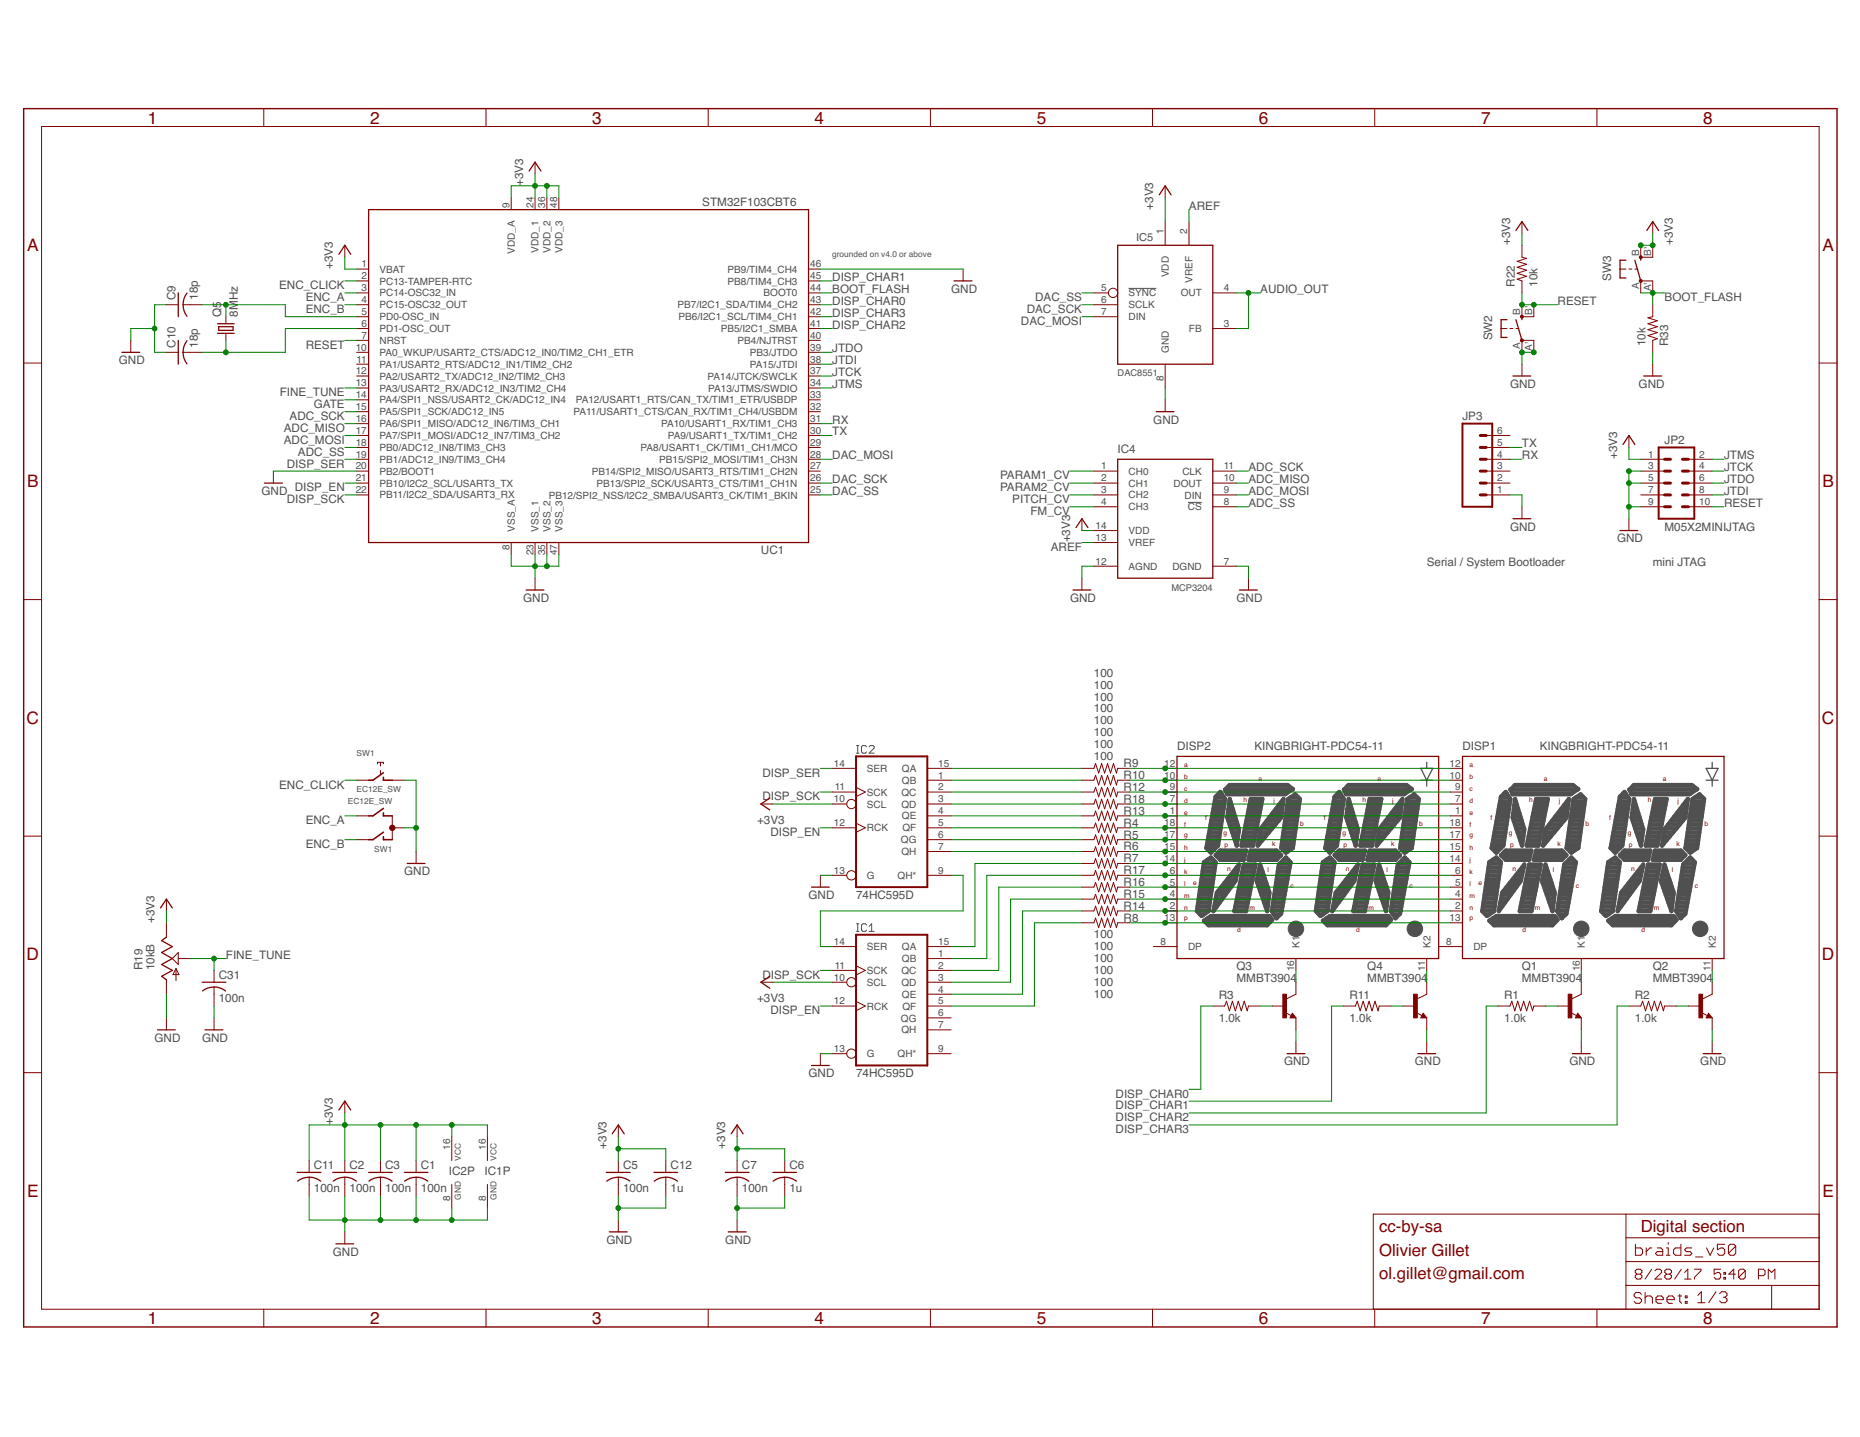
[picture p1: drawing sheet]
<svg xmlns="http://www.w3.org/2000/svg" width="279mm" height="216mm" viewBox="0 0 279 216" stroke-linecap="round" stroke-linejoin="round" font-family="sans-serif">
<defs><g id="words">
<g font-size="2.6" fill="#800000">
<text x="22.2" y="18.6">1</text>
<text x="55.6" y="18.6">2</text>
<text x="89" y="18.6">3</text>
<text x="122.3" y="18.6">4</text>
<text x="155.7" y="18.6">5</text>
<text x="189.1" y="18.6">6</text>
<text x="222.5" y="18.6">7</text>
<text x="255.9" y="18.6">8</text>
<text x="4.1" y="37.7">A</text>
<text x="273.8" y="37.7">A</text>
<text x="4.1" y="73.2">B</text>
<text x="273.8" y="73.2">B</text>
<text x="4" y="108.8">C</text>
<text x="273.7" y="108.8">C</text>
<text x="4" y="144.3">D</text>
<text x="273.7" y="144.3">D</text>
<text x="4.1" y="179.8">E</text>
<text x="273.8" y="179.8">E</text>
<text x="22.2" y="198.9">1</text>
<text x="55.6" y="198.9">2</text>
<text x="89" y="198.9">3</text>
<text x="122.3" y="198.9">4</text>
<text x="155.7" y="198.9">5</text>
<text x="189.1" y="198.9">6</text>
<text x="222.5" y="198.9">7</text>
<text x="255.9" y="198.9">8</text>
</g>
<g font-size="2.5" fill="#800000">
<text x="207.2" y="185.1">cc-by-sa</text>
<text x="246.5" y="185.1">Digital section</text>
<text x="207.2" y="188.7">Olivier Gillet</text>
<text x="207.2" y="192.2">ol.gillet@gmail.com</text>
</g>
<g font-size="1.8" fill="#505050">
<text x="78.6" y="27.9" transform="rotate(-90 78.6 27.9)">+3V3</text>
<text x="105.5" y="31">STM32F103CBT6</text>
<text x="173.2" y="31.5" transform="rotate(-90 173.2 31.5)">+3V3</text>
<text x="178.6" y="31.5">AREF</text>
<text x="50" y="40.4" transform="rotate(-90 50 40.4)">+3V3</text>
<text x="226.8" y="36.9" transform="rotate(-90 226.8 36.9)">+3V3</text>
<text x="251.3" y="36.9" transform="rotate(-90 251.3 36.9)">+3V3</text>
<text x="26.3" y="45.1" transform="rotate(-90 26.3 45.1)">C9</text>
<text x="29.7" y="45.1" transform="rotate(-90 29.7 45.1)">18p</text>
<text x="33.2" y="47.6" transform="rotate(-90 33.2 47.6)">Q5</text>
<text x="35.7" y="47.6" transform="rotate(-90 35.7 47.6)">8MHz</text>
<text x="41.9" y="43.5">ENC_CLICK</text>
<text x="45.9" y="45.2">ENC_A</text>
<text x="45.9" y="47">ENC_B</text>
<text x="125" y="44">BOOT_FLASH</text>
<text x="125" y="47.6">DISP_CHAR3</text>
<text x="125" y="42.2">DISP_CHAR1</text>
<text x="125" y="45.8">DISP_CHAR0</text>
<text x="142.9" y="44">GND</text>
<text x="154.2" y="47">DAC_SCK</text>
<text x="155.5" y="45.2">DAC_SS</text>
<text x="189.3" y="44">AUDIO_OUT</text>
<text x="227.6" y="43.1" transform="rotate(-90 227.6 43.1)">R22</text>
<text x="230.9" y="43.1" transform="rotate(-90 230.9 43.1)">10k</text>
<text x="234" y="45.8">RESET</text>
<text x="242" y="42.2" transform="rotate(-90 242 42.2)">SW3</text>
<text x="250" y="45.2">BOOT_FLASH</text>
<text x="26.3" y="52.2" transform="rotate(-90 26.3 52.2)">C10</text>
<text x="29.7" y="52.2" transform="rotate(-90 29.7 52.2)">18p</text>
<text x="45.9" y="52.4">RESET</text>
<text x="125" y="52.9">JTDO</text>
<text x="125" y="49.4">DISP_CHAR2</text>
<text x="153.4" y="48.8">DAC_MOSI</text>
<text x="224.1" y="51.1" transform="rotate(-90 224.1 51.1)">SW2</text>
<text x="247.2" y="52" transform="rotate(-90 247.2 52)">10k</text>
<text x="250.6" y="52" transform="rotate(-90 250.6 52)">R33</text>
<text x="17.9" y="54.7">GND</text>
<text x="42" y="59.5">FINE_TUNE</text>
<text x="125" y="54.7">JTDI</text>
<text x="125" y="56.5">JTCK</text>
<text x="125" y="58.3">JTMS</text>
<text x="226.8" y="58.3">GND</text>
<text x="246.1" y="58.3">GND</text>
<text x="42.6" y="64.9">ADC_MISO</text>
<text x="43.5" y="63.1">ADC_SCK</text>
<text x="47.1" y="61.3">GATE</text>
<text x="125" y="63.6">RX</text>
<text x="125" y="65.4">TX</text>
<text x="173.2" y="63.6">GND</text>
<text x="219.7" y="63.1">JP3</text>
<text x="42.6" y="66.7">ADC_MOSI</text>
<text x="43.1" y="70.3">DISP_SER</text>
<text x="44.8" y="68.5">ADC_SS</text>
<text x="125" y="69">DAC_MOSI</text>
<text x="167.9" y="68.1">IC4</text>
<text x="187.5" y="70.8">ADC_SCK</text>
<text x="228.6" y="69">RX</text>
<text x="228.6" y="67.2">TX</text>
<text x="242.9" y="69" transform="rotate(-90 242.9 69)">+3V3</text>
<text x="250" y="66.7">JP2</text>
<text x="259" y="70.8">JTCK</text>
<text x="259" y="69">JTMS</text>
<text x="39.3" y="74.4">GND</text>
<text x="43.1" y="75.6">DISP_SCK</text>
<text x="44.3" y="73.8">DISP_EN</text>
<text x="125" y="74.4">DAC_SS</text>
<text x="125" y="72.6">DAC_SCK</text>
<text x="150.2" y="72">PARAM1_CV</text>
<text x="150.2" y="73.8">PARAM2_CV</text>
<text x="152.1" y="75.6">PITCH_CV</text>
<text x="154.8" y="77.4">FM_CV</text>
<text x="187.5" y="76.1">ADC_SS</text>
<text x="187.5" y="72.6">ADC_MISO</text>
<text x="187.5" y="74.4">ADC_MOSI</text>
<text x="259" y="76.1">RESET</text>
<text x="259" y="74.4">JTDI</text>
<text x="259" y="72.6">JTDO</text>
<text x="114.3" y="83.3">UC1</text>
<text x="157.8" y="82.8">AREF</text>
<text x="160.7" y="81.5" transform="rotate(-90 160.7 81.5)">+3V3</text>
<text x="226.8" y="79.7">GND</text>
<text x="242.9" y="81.5">GND</text>
<text x="250" y="79.7">M05X2MINIJTAG</text>
<text x="214.3" y="85.1">Serial / System Bootloader</text>
<text x="248.3" y="85.1">mini JTAG</text>
<text x="78.6" y="90.4">GND</text>
<text x="160.7" y="90.4">GND</text>
<text x="185.7" y="90.4">GND</text>
<text x="164.3" y="101.7">100</text>
<text x="164.3" y="105.3">100</text>
<text x="164.3" y="103.5">100</text>
<text x="164.3" y="107">100</text>
<text x="164.3" y="112.4">100</text>
<text x="164.3" y="110.6">100</text>
<text x="164.3" y="108.8">100</text>
<text x="176.8" y="112.8">DISP2</text>
<text x="188.4" y="112.8">KINGBRIGHT-PDC54-11</text>
<text x="219.7" y="112.8">DISP1</text>
<text x="231.3" y="112.8">KINGBRIGHT-PDC54-11</text>
<text x="41.9" y="118.5">ENC_CLICK</text>
<text x="114.5" y="116.7">DISP_SER</text>
<text x="164.3" y="114.2">100</text>
<text x="168.8" y="115.3">R9</text>
<text x="168.8" y="117.1">R10</text>
<text x="168.8" y="118.8">R12</text>
<text x="45.9" y="123.8">ENC_A</text>
<text x="113.7" y="123.8">+3V3</text>
<text x="114.5" y="120.3">DISP_SCK</text>
<text x="115.7" y="125.6">DISP_EN</text>
<text x="168.8" y="120.6">R18</text>
<text x="168.8" y="122.4">R13</text>
<text x="168.8" y="124.2">R4</text>
<text x="168.8" y="126">R5</text>
<text x="45.9" y="127.4">ENC_B</text>
<text x="60.7" y="131.5">GND</text>
<text x="168.8" y="127.8">R6</text>
<text x="168.8" y="129.6">R7</text>
<text x="168.8" y="131.3">R17</text>
<text x="121.4" y="135.1">GND</text>
<text x="128.6" y="135.1">74HC595D</text>
<text x="168.8" y="133.1">R16</text>
<text x="168.8" y="134.9">R15</text>
<text x="168.8" y="136.7">R14</text>
<text x="23.2" y="138.7" transform="rotate(-90 23.2 138.7)">+3V3</text>
<text x="164.3" y="142.8">100</text>
<text x="164.3" y="141">100</text>
<text x="168.8" y="138.5">R8</text>
<text x="21.4" y="145.8" transform="rotate(-90 21.4 145.8)">R19</text>
<text x="23.2" y="145.8" transform="rotate(-90 23.2 145.8)">10kB</text>
<text x="32.9" y="147.1">C31</text>
<text x="33.9" y="144">FINE_TUNE</text>
<text x="114.5" y="147">DISP_SCK</text>
<text x="164.3" y="144.5">100</text>
<text x="164.3" y="149.9">100</text>
<text x="164.3" y="148.1">100</text>
<text x="164.3" y="146.3">100</text>
<text x="185.7" y="147.6">MMBT3904</text>
<text x="185.7" y="145.8">Q3</text>
<text x="205.4" y="147.6">MMBT3904</text>
<text x="205.4" y="145.8">Q4</text>
<text x="228.6" y="147.6">MMBT3904</text>
<text x="228.6" y="145.8">Q1</text>
<text x="248.3" y="147.6">MMBT3904</text>
<text x="248.3" y="145.8">Q2</text>
<text x="32.9" y="150.5">100n</text>
<text x="113.7" y="150.6">+3V3</text>
<text x="115.7" y="152.4">DISP_EN</text>
<text x="183.1" y="153.5">1.0k</text>
<text x="183.1" y="150.1">R3</text>
<text x="202.7" y="153.5">1.0k</text>
<text x="202.7" y="150.1">R11</text>
<text x="225.9" y="153.5">1.0k</text>
<text x="225.9" y="150.1">R1</text>
<text x="245.6" y="153.5">1.0k</text>
<text x="245.6" y="150.1">R2</text>
<text x="23.2" y="156.5">GND</text>
<text x="30.4" y="156.5">GND</text>
<text x="121.4" y="161.9">GND</text>
<text x="128.6" y="161.9">74HC595D</text>
<text x="192.9" y="160.1">GND</text>
<text x="212.5" y="160.1">GND</text>
<text x="235.8" y="160.1">GND</text>
<text x="255.4" y="160.1">GND</text>
<text x="167.6" y="166.7">DISP_CHAR1</text>
<text x="167.6" y="164.9">DISP_CHAR0</text>
<text x="50" y="169" transform="rotate(-90 50 169)">+3V3</text>
<text x="91.1" y="172.6" transform="rotate(-90 91.1 172.6)">+3V3</text>
<text x="108.9" y="172.6" transform="rotate(-90 108.9 172.6)">+3V3</text>
<text x="167.6" y="168.5">DISP_CHAR2</text>
<text x="167.6" y="170.3">DISP_CHAR3</text>
<text x="47.1" y="179.1">100n</text>
<text x="47.1" y="175.7">C11</text>
<text x="52.5" y="179.1">100n</text>
<text x="52.5" y="175.7">C2</text>
<text x="57.9" y="179.1">100n</text>
<text x="57.9" y="175.7">C3</text>
<text x="63.2" y="179.1">100n</text>
<text x="63.2" y="175.7">C1</text>
<text x="67.4" y="176.6">IC2P</text>
<text x="72.8" y="176.6">IC1P</text>
<text x="93.6" y="179.1">100n</text>
<text x="93.6" y="175.7">C5</text>
<text x="100.7" y="179.1">1u</text>
<text x="100.7" y="175.7">C12</text>
<text x="111.4" y="179.1">100n</text>
<text x="111.4" y="175.7">C7</text>
<text x="118.6" y="179.1">1u</text>
<text x="118.6" y="175.7">C6</text>
<text x="50" y="188.7">GND</text>
<text x="91.1" y="186.9">GND</text>
<text x="108.9" y="186.9">GND</text>
</g>
<text font-size="1.7" fill="#505050" x="170.7" y="36.3">IC5</text>
<g font-size="1.5" fill="#505050">
<text x="76.5" y="31.2" transform="rotate(-90 76.5 31.2)">9</text>
<text x="80.1" y="31.2" transform="rotate(-90 80.1 31.2)">24</text>
<text x="81.9" y="31.2" transform="rotate(-90 81.9 31.2)">36</text>
<text x="83.7" y="31.2" transform="rotate(-90 83.7 31.2)">48</text>
<text x="174.8" y="35.2" transform="rotate(-90 174.8 35.2)">1</text>
<text x="178.4" y="35.2" transform="rotate(-90 178.4 35.2)">2</text>
<text x="54.3" y="40.2">1</text>
<text x="54.3" y="42">2</text>
<text x="57" y="41">VBAT</text>
<text x="77.3" y="38.2" transform="rotate(-90 77.3 38.2)">VDD_A</text>
<text x="80.9" y="38" transform="rotate(-90 80.9 38)">VDD_1</text>
<text x="82.7" y="38" transform="rotate(-90 82.7 38)">VDD_2</text>
<text x="84.5" y="38" transform="rotate(-90 84.5 38)">VDD_3</text>
<text x="109.3" y="41">PB9/TIM4_CH4</text>
<text x="121.7" y="40.2">46</text>
<text x="121.7" y="42">45</text>
<text x="175.6" y="41.7" transform="rotate(-90 175.6 41.7)">VDD</text>
<text x="246.2" y="38.4" transform="rotate(-90 246.2 38.4)">B</text>
<text x="248" y="38.4" transform="rotate(-90 248 38.4)">B'</text>
<text x="54.3" y="43.8">3</text>
<text x="54.3" y="45.5">4</text>
<text x="54.3" y="47.3">5</text>
<text x="57" y="42.8">PC13-TAMPER-RTC</text>
<text x="57" y="44.5">PC14-OSC32_IN</text>
<text x="57" y="46.3">PC15-OSC32_OUT</text>
<text x="101.8" y="46.3">PB7/I2C1_SDA/TIM4_CH2</text>
<text x="109.3" y="42.8">PB8/TIM4_CH3</text>
<text x="114.7" y="44.5">BOOT0</text>
<text x="121.7" y="45.5">43</text>
<text x="121.7" y="47.3">42</text>
<text x="121.7" y="43.8">44</text>
<text x="165.4" y="43.8">5</text>
<text x="165.4" y="45.5">6</text>
<text x="165.4" y="47.3">7</text>
<text x="169.5" y="44.5">SYNC</text>
<text x="169.5" y="46.3">SCLK</text>
<text x="177.4" y="44.5">OUT</text>
<text x="179.1" y="42.5" transform="rotate(-90 179.1 42.5)">VREF</text>
<text x="183.8" y="43.8">4</text>
<text x="228.4" y="47.3" transform="rotate(-90 228.4 47.3)">B</text>
<text x="230.1" y="47.3" transform="rotate(-90 230.1 47.3)">B'</text>
<text x="246.2" y="43.5" transform="rotate(-90 246.2 43.5)">A</text>
<text x="248" y="43.8" transform="rotate(-90 248 43.8)">A'</text>
<text x="53.4" y="52.7">10</text>
<text x="54.3" y="49.1">6</text>
<text x="54.3" y="50.9">7</text>
<text x="57" y="53.5">PA0_WKUP/USART2_CTS/ADC12_IN0/TIM2_CH1_ETR</text>
<text x="57" y="49.9">PD1-OSC_OUT</text>
<text x="57" y="51.7">NRST</text>
<text x="57" y="48.1">PD0-OSC_IN</text>
<text x="101.9" y="48.1">PB6/I2C1_SCL/TIM4_CH1</text>
<text x="108.3" y="49.9">PB5/I2C1_SMBA</text>
<text x="110.8" y="51.7">PB4/NJTRST</text>
<text x="112.6" y="53.5">PB3/JTDO</text>
<text x="121.7" y="49.1">41</text>
<text x="121.7" y="50.9">40</text>
<text x="121.7" y="52.7">39</text>
<text x="169.5" y="48.1">DIN</text>
<text x="175.6" y="53.1" transform="rotate(-90 175.6 53.1)">GND</text>
<text x="178.6" y="49.9">FB</text>
<text x="183.8" y="49.1">3</text>
<text x="228.4" y="52.4" transform="rotate(-90 228.4 52.4)">A</text>
<text x="230.1" y="52.7" transform="rotate(-90 230.1 52.7)">A'</text>
<text x="53.4" y="56.3">12</text>
<text x="53.4" y="58">13</text>
<text x="53.4" y="59.8">14</text>
<text x="53.5" y="54.5">11</text>
<text x="57" y="55.3">PA1/USART2_RTS/ADC12_IN1/TIM2_CH2</text>
<text x="57" y="57">PA2/USART2_TX/ADC12_IN2/TIM2_CH3</text>
<text x="57" y="58.8">PA3/USART2_RX/ADC12_IN3/TIM2_CH4</text>
<text x="106.3" y="57">PA14/JTCK/SWCLK</text>
<text x="106.4" y="58.8">PA13/JTMS/SWDIO</text>
<text x="112.6" y="55.3">PA15/JTDI</text>
<text x="121.7" y="54.5">38</text>
<text x="121.7" y="59.8">33</text>
<text x="121.7" y="58">34</text>
<text x="121.7" y="56.3">37</text>
<text x="174.8" y="57.2" transform="rotate(-90 174.8 57.2)">8</text>
<text x="53.4" y="63.4">16</text>
<text x="53.4" y="65.2">17</text>
<text x="53.4" y="61.6">15</text>
<text x="57" y="64.2">PA6/SPI1_MISO/ADC12_IN6/TIM3_CH1</text>
<text x="57" y="66">PA7/SPI1_MOSI/ADC12_IN7/TIM3_CH2</text>
<text x="57" y="60.6">PA4/SPI1_NSS/USART2_CK/ADC12_IN4</text>
<text x="57" y="62.4">PA5/SPI1_SCK/ADC12_IN5</text>
<text x="86.1" y="62.4">PA11/USART1_CTS/CAN_RX/TIM1_CH4/USBDM</text>
<text x="86.5" y="60.6">PA12/USART1_RTS/CAN_TX/TIM1_ETR/USBDP</text>
<text x="99.3" y="64.2">PA10/USART1_RX/TIM1_CH3</text>
<text x="100.3" y="66">PA9/USART1_TX/TIM1_CH2</text>
<text x="121.7" y="61.6">32</text>
<text x="121.7" y="63.4">31</text>
<text x="121.7" y="65.2">30</text>
<text x="224.9" y="65.2">6</text>
<text x="53.4" y="68.8">19</text>
<text x="53.4" y="70.5">20</text>
<text x="53.4" y="67">18</text>
<text x="57" y="69.5">PB1/ADC12_IN9/TIM3_CH4</text>
<text x="57" y="71.3">PB2/BOOT1</text>
<text x="57" y="67.8">PB0/ADC12_IN8/TIM3_CH3</text>
<text x="88.9" y="71.3">PB14/SPI2_MISO/USART3_RTS/TIM1_CH2N</text>
<text x="96.2" y="67.8">PA8/USART1_CK/TIM1_CH1/MCO</text>
<text x="99" y="69.5">PB15/SPI2_MOSI/TIM1_CH3N</text>
<text x="121.7" y="67">29</text>
<text x="121.7" y="68.8">28</text>
<text x="121.7" y="70.5">27</text>
<text x="165.4" y="70.5">1</text>
<text x="169.5" y="71.3">CH0</text>
<text x="177.6" y="71.3">CLK</text>
<text x="183.8" y="70.5">11</text>
<text x="224.9" y="70.5">3</text>
<text x="224.9" y="68.8">4</text>
<text x="224.9" y="67">5</text>
<text x="247.6" y="70.5">3</text>
<text x="247.6" y="68.8">1</text>
<text x="255.3" y="70.5">4</text>
<text x="255.3" y="68.8">2</text>
<text x="53.4" y="72.3">21</text>
<text x="53.4" y="74.1">22</text>
<text x="57" y="73.1">PB10/I2C2_SCL/USART3_TX</text>
<text x="57" y="74.9">PB11/I2C2_SDA/USART3_RX</text>
<text x="82.4" y="74.9">PB12/SPI2_NSS/I2C2_SMBA/USART3_CK/TIM1_BKIN</text>
<text x="89.6" y="73.1">PB13/SPI2_SCK/USART3_CTS/TIM1_CH1N</text>
<text x="121.7" y="72.3">26</text>
<text x="121.7" y="74.1">25</text>
<text x="165.4" y="72.3">2</text>
<text x="165.4" y="74.1">3</text>
<text x="165.4" y="75.9">4</text>
<text x="169.5" y="73.1">CH1</text>
<text x="169.5" y="74.9">CH2</text>
<text x="169.5" y="76.7">CH3</text>
<text x="176.3" y="73.1">DOUT</text>
<text x="177.9" y="74.9">DIN</text>
<text x="178.4" y="76.7">CS</text>
<text x="183.8" y="72.3">10</text>
<text x="183.8" y="74.1">9</text>
<text x="183.8" y="75.9">8</text>
<text x="224.9" y="74.1">1</text>
<text x="224.9" y="72.3">2</text>
<text x="247.6" y="75.9">9</text>
<text x="247.6" y="74.1">7</text>
<text x="247.6" y="72.3">5</text>
<text x="255.3" y="75.9">10</text>
<text x="255.3" y="74.1">8</text>
<text x="255.3" y="72.3">6</text>
<text x="76.5" y="82.6" transform="rotate(-90 76.5 82.6)">8</text>
<text x="77.3" y="79.9" transform="rotate(-90 77.3 79.9)">VSS_A</text>
<text x="80.1" y="83.4" transform="rotate(-90 80.1 83.4)">23</text>
<text x="80.9" y="79.9" transform="rotate(-90 80.9 79.9)">VSS_1</text>
<text x="81.9" y="83.4" transform="rotate(-90 81.9 83.4)">35</text>
<text x="82.7" y="79.9" transform="rotate(-90 82.7 79.9)">VSS_2</text>
<text x="83.7" y="83.4" transform="rotate(-90 83.7 83.4)">47</text>
<text x="84.5" y="79.9" transform="rotate(-90 84.5 79.9)">VSS_3</text>
<text x="164.6" y="81.3">13</text>
<text x="164.6" y="79.5">14</text>
<text x="169.5" y="82">VREF</text>
<text x="169.5" y="80.3">VDD</text>
<text x="164.6" y="84.8">12</text>
<text x="169.5" y="85.6">AGND</text>
<text x="176.1" y="85.6">DGND</text>
<text x="183.8" y="84.8">7</text>
<text x="125.3" y="115.2">14</text>
<text x="125.4" y="118.8">11</text>
<text x="130.2" y="119.5">SCK</text>
<text x="130.2" y="116">SER</text>
<text x="135.4" y="119.6">QC</text>
<text x="135.5" y="117.8">QB</text>
<text x="135.5" y="116">QA</text>
<text x="141" y="117">1</text>
<text x="141" y="118.8">2</text>
<text x="141" y="115.2">15</text>
<text x="174.9" y="115.2">12</text>
<text x="174.9" y="117">10</text>
<text x="175.7" y="118.8">9</text>
<text x="217.8" y="115.2">12</text>
<text x="217.8" y="117">10</text>
<text x="218.6" y="118.8">9</text>
<text x="125.3" y="120.5">10</text>
<text x="125.3" y="124.1">12</text>
<text x="130.2" y="121.3">SCL</text>
<text x="130.2" y="124.9">RCK</text>
<text x="135.4" y="121.3">QD</text>
<text x="135.5" y="123.1">QE</text>
<text x="135.6" y="124.9">QF</text>
<text x="141" y="120.5">3</text>
<text x="141" y="122.3">4</text>
<text x="141" y="124.1">5</text>
<text x="141" y="125.9">6</text>
<text x="174.9" y="124.1">18</text>
<text x="174.9" y="125.9">17</text>
<text x="175.7" y="120.5">7</text>
<text x="175.7" y="122.3">1</text>
<text x="217.8" y="124.1">18</text>
<text x="217.8" y="125.9">17</text>
<text x="218.6" y="120.5">7</text>
<text x="218.6" y="122.3">1</text>
<text x="125.3" y="131.3">13</text>
<text x="135.3" y="126.7">QG</text>
<text x="135.4" y="128.5">QH</text>
<text x="141" y="127.7">7</text>
<text x="141" y="131.3">9</text>
<text x="174.9" y="127.7">15</text>
<text x="174.9" y="129.5">14</text>
<text x="175.7" y="131.3">6</text>
<text x="217.8" y="127.7">15</text>
<text x="217.8" y="129.5">14</text>
<text x="218.6" y="131.3">6</text>
<text x="130.2" y="132">G</text>
<text x="134.8" y="132.1">QH*</text>
<text x="175.7" y="134.8">4</text>
<text x="175.7" y="136.6">2</text>
<text x="175.7" y="133">5</text>
<text x="218.6" y="134.8">4</text>
<text x="218.6" y="136.6">2</text>
<text x="218.6" y="133">5</text>
<text x="125.3" y="142">14</text>
<text x="130.2" y="142.8">SER</text>
<text x="135.5" y="142.8">QA</text>
<text x="141" y="143.8">1</text>
<text x="141" y="142">15</text>
<text x="174.3" y="142">8</text>
<text x="174.9" y="138.4">13</text>
<text x="178.5" y="142.8">DP</text>
<text x="195.2" y="142.4" transform="rotate(-90 195.2 142.4)">K1</text>
<text x="214.9" y="142.4" transform="rotate(-90 214.9 142.4)">K2</text>
<text x="217.2" y="142">8</text>
<text x="217.8" y="138.4">13</text>
<text x="221.3" y="142.8">DP</text>
<text x="238.1" y="142.4" transform="rotate(-90 238.1 142.4)">K1</text>
<text x="257.7" y="142.4" transform="rotate(-90 257.7 142.4)">K2</text>
<text x="125.3" y="147.3">10</text>
<text x="125.4" y="145.5">11</text>
<text x="130.2" y="148.1">SCL</text>
<text x="130.2" y="146.3">SCK</text>
<text x="135.4" y="146.3">QC</text>
<text x="135.4" y="148.1">QD</text>
<text x="135.5" y="144.6">QB</text>
<text x="135.5" y="149.9">QE</text>
<text x="141" y="145.5">2</text>
<text x="141" y="147.3">3</text>
<text x="141" y="149.1">4</text>
<text x="194.4" y="145.9" transform="rotate(-90 194.4 145.9)">16</text>
<text x="214.1" y="145.8" transform="rotate(-90 214.1 145.8)">11</text>
<text x="237.3" y="145.9" transform="rotate(-90 237.3 145.9)">16</text>
<text x="256.9" y="145.8" transform="rotate(-90 256.9 145.8)">11</text>
<text x="125.3" y="150.9">12</text>
<text x="130.2" y="151.7">RCK</text>
<text x="135.3" y="153.5">QG</text>
<text x="135.4" y="155.3">QH</text>
<text x="135.6" y="151.7">QF</text>
<text x="141" y="150.9">5</text>
<text x="141" y="152.7">6</text>
<text x="141" y="154.5">7</text>
<text x="125.3" y="158">13</text>
<text x="130.2" y="158.8">G</text>
<text x="134.8" y="158.8">QH*</text>
<text x="141" y="158">9</text>
<text x="67.6" y="172.7" transform="rotate(-90 67.6 172.7)">16</text>
<text x="73" y="172.7" transform="rotate(-90 73 172.7)">16</text>
<text x="67.6" y="180.4" transform="rotate(-90 67.6 180.4)">8</text>
<text x="73" y="180.4" transform="rotate(-90 73 180.4)">8</text>
</g>
<g font-size="1.4" fill="#505050">
<text x="167.9" y="56.5">DAC8551</text>
<text x="176" y="88.7">MCP3204</text>
</g>
<g font-size="1.2" fill="#505050">
<text x="125" y="38.6">grounded on v4.0 or above</text>
<text x="53.6" y="113.6">SW1</text>
<text x="53.6" y="119">EC12E_SW</text>
<text x="52.3" y="120.8">EC12E_SW</text>
<text x="56.2" y="127.9">SW1</text>
<text x="69.2" y="174.4" transform="rotate(-90 69.2 174.4)">VCC</text>
<text x="74.6" y="174.4" transform="rotate(-90 74.6 174.4)">VCC</text>
<text x="69.2" y="180.3" transform="rotate(-90 69.2 180.3)">GND</text>
<text x="74.6" y="180.3" transform="rotate(-90 74.6 180.3)">GND</text>
</g>
<g font-size="1" fill="#800000">
<text x="177.9" y="115.3">a</text>
<text x="177.9" y="117">b</text>
<text x="177.9" y="118.8">c</text>
<text x="189" y="117.4">a</text>
<text x="206.9" y="117.4">a</text>
<text x="220.8" y="115.3">a</text>
<text x="220.8" y="117">b</text>
<text x="220.8" y="118.8">c</text>
<text x="231.9" y="117.4">a</text>
<text x="249.8" y="117.4">a</text>
<text x="177.9" y="120.6">d</text>
<text x="177.9" y="122.4">e</text>
<text x="177.9" y="124.2">f</text>
<text x="177.9" y="125.8">g</text>
<text x="181" y="123.2">f</text>
<text x="183.8" y="125.4">g</text>
<text x="186.8" y="120.4">h</text>
<text x="191.3" y="120.6">j</text>
<text x="195.3" y="124.1">b</text>
<text x="198.9" y="123.2">f</text>
<text x="201.6" y="125.4">g</text>
<text x="204.7" y="120.4">h</text>
<text x="209.1" y="120.6">j</text>
<text x="213.2" y="124.1">b</text>
<text x="220.8" y="120.6">d</text>
<text x="220.8" y="122.4">e</text>
<text x="220.8" y="124.2">f</text>
<text x="220.8" y="125.8">g</text>
<text x="223.9" y="123.2">f</text>
<text x="226.6" y="125.4">g</text>
<text x="229.7" y="120.4">h</text>
<text x="234.1" y="120.6">j</text>
<text x="238.2" y="124.1">b</text>
<text x="241.7" y="123.2">f</text>
<text x="244.5" y="125.4">g</text>
<text x="247.5" y="120.4">h</text>
<text x="252" y="120.6">j</text>
<text x="256" y="124.1">b</text>
<text x="177.9" y="127.8">h</text>
<text x="177.9" y="131.3">k</text>
<text x="177.9" y="129.5">j</text>
<text x="184" y="127.2">p</text>
<text x="184.3" y="130.8">n</text>
<text x="190.4" y="131">l</text>
<text x="191.1" y="127">k</text>
<text x="201.8" y="127.2">p</text>
<text x="202.2" y="130.8">n</text>
<text x="208.3" y="131">l</text>
<text x="209" y="127">k</text>
<text x="220.8" y="127.8">h</text>
<text x="220.8" y="131.3">k</text>
<text x="220.8" y="129.5">j</text>
<text x="226.8" y="127.2">p</text>
<text x="227.2" y="130.8">n</text>
<text x="233.3" y="131">l</text>
<text x="234" y="127">k</text>
<text x="244.7" y="127.2">p</text>
<text x="245" y="130.8">n</text>
<text x="251.1" y="131">l</text>
<text x="251.8" y="127">k</text>
<text x="177.9" y="134.9">m</text>
<text x="177.9" y="136.7">n</text>
<text x="177.9" y="133.1">l</text>
<text x="179.2" y="132.9">e</text>
<text x="187.7" y="136.7">m</text>
<text x="193.9" y="133.4">c</text>
<text x="205.6" y="136.7">m</text>
<text x="211.7" y="133.4">c</text>
<text x="220.8" y="134.9">m</text>
<text x="220.8" y="136.7">n</text>
<text x="220.8" y="133.1">l</text>
<text x="222.1" y="132.9">e</text>
<text x="230.6" y="136.7">m</text>
<text x="236.7" y="133.4">c</text>
<text x="248.4" y="136.7">m</text>
<text x="254.6" y="133.4">c</text>
<text x="177.9" y="138.3">p</text>
<text x="185.8" y="140.1">d</text>
<text x="203.7" y="140.1">d</text>
<text x="220.8" y="138.3">p</text>
<text x="228.7" y="140.1">d</text>
<text x="246.6" y="140.1">d</text>
</g>
</g></defs>
<g fill="none" stroke="#505050" stroke-width=".15">
<path d="M169.5 43.3h4.2M178.4 75.5h2.1M128.7 113.2h.3M128.7 112h.3M128.8 112v1.2M130.2 112.2l-.2-.2h-.4l-.2 .2v.8l.2 .2h.4l.2-.2M130.6 112.2l.1-.2h.4l.2 .2v.2l-.7 .8h.7M128.7 139.9h.3M128.7 138.8h.3M128.8 138.8v1.1M130.2 139l-.2-.2h-.4l-.2 .2v.7l.2 .2h.4l.2-.2M130.6 139.9h.7"/>
<path d="M130.6 139.2l.3-.4v1.1"/>
</g>
<path d="M213.4 115.4h1.8l-.9 1.8zM213.4 117.2h1.8M214.3 114.5v.9M214.3 117.2v.9M256.3 115.4h1.8l-.9 1.8zM256.3 117.2h1.8M257.2 114.5v.9M257.2 117.2v.9" fill="none" stroke="#505050" stroke-width=".19"/>
<g fill="#505050" stroke="#505050" stroke-width=".15">
<circle cx="194.7" cy="139.6" r="1.16"/>
<circle cx="212.5" cy="139.6" r="1.16"/>
<circle cx="237.5" cy="139.6" r="1.16"/>
<circle cx="255.4" cy="139.6" r="1.16"/>
</g>
<g fill="none" stroke="#505050" stroke-width=".63">
<path d="M182.6 119.8h1.3M183.1 119.2h.4M183.3 119l.7 1-1 7.1-1.1 1-.7-.7 1.4-7.7zM184 118.6h10.1M184.3 119.2h8.9M184.6 118h8.9M184.7 117.9h8.7l.8 .7-1.1 .7h-8.7l-.4-.7zM193.9 119.8h1.1M200.4 119.8h1.3M200.9 119.2h.4M201.2 119l.7 1-1.1 7.1-1 1-.7-.7 1.4-7.7zM201.9 118.6l.7-.7h8.7l.8 .7-1.2 .7h-8.7z"/>
<path d="M201.9 118.6h10.1M202.2 119.2h8.9M202.5 118h8.9M211.7 119.8h1.2M225.4 119.8h1.3M225.5 119.7l.7-.7 .7 1-1.1 7.1-1 1-.7-.7zM226 119.2h.3M226.9 118.6l.7-.7h8.7l.8 .7-1.2 .7h-8.7zM226.9 118.6h10.1M227.2 119.2h8.9M227.5 118h8.9M236.7 119.8h1.2"/>
<path d="M243.3 119.8h1.3M243.8 119.2h.4M244 119l.8 1-1.1 7.1-1.1 1-.7-.7 1.4-7.7zM244.8 118.6l.6-.7h8.7l.9 .7-1.2 .7h-8.7zM244.8 118.6h10M245 119.2h9M245.3 118h9M254.6 119.8h1.2M179.8 136.8h1.8M179.9 136.2h1.8M180 135.6h1.7M180.1 135h1.7"/>
<path d="M180.1 134.4h1.8M180.2 137.4h.7M180.2 133.9h1.8M180.3 133.3h1.8M180.4 132.7h1.8M180.5 132.1h1.7M180.6 131.5h1.7M180.7 130.9h1.7M180.7 130.3h1.8M180.8 129.8h1.8M180.8 129.5l1.1-.7 .7 .7-1.1 7.4-1 .7-.7-.7zM180.8 138.3l1.1-.7h8.8l.4 .6-.8 .8h-8.8z"/>
<path d="M181.1 138.5h9.7M181.2 127.4h1.4M181.3 126.8h1.7M181.4 129.2h.8M181.4 126.2h1.7M181.4 137.9h9.5M181.5 125.6h1.7M181.6 125.1h1.7M181.7 124.5h1.6M181.8 128h.2M181.8 123.9h1.6M181.9 123.3h1.6"/>
<path d="M182.1 122.7h1.5M182.2 122.2h1.5M182.3 121.6h1.5M182.3 136.8h.1M182.4 121h1.5M182.4 136.2h.4M182.5 120.4h1.5M182.5 135.6h.7M182.6 128.5l.7-.7h3.9l-.4 1.4h-3.5zM182.6 135h1M182.7 128.6h4.3M182.7 134.4h1.4"/>
<path d="M183 133.9h1.5M183.1 128h4M183.3 129.2h3.5M183.5 133.3h1.4M183.9 132.7h1.5M184.4 122.7h1.1M184.4 132.1h1.3M184.4 122.2h1M184.5 123.3h1.2M184.5 121.6h.7M184.6 121h.4M184.7 120.4h.1"/>
<path d="M184.7 123.9h1.2M184.7 120l1.4 4.6-.3 2.5-1.4-4.2zM184.8 131.5h1M184.9 124.5h1.2M185.1 125.1h1M185.3 125.6h.7M185.3 130.9h.6M185.4 136.8h1.8M185.5 126.2h.4M185.6 136.2h1.7M185.7 135.6h1.8M185.7 126.8h.1"/>
<path d="M185.8 130.3h.2M185.8 135h1.8M185.9 134.4h1.8M186 133.9h1.8M186.1 129.9l-.5 2.5-3.3 4.5 .5-2.8zM186.2 133.3h1.7M186.3 132.7h1.7M186.4 132.1h1.8M186.5 131.5h1.8M186.5 126.8h1.8M186.6 130.9h1.8M186.6 126.2h1.8"/>
<path d="M186.7 130.3h1.8M186.8 125.6h1.7M186.8 129.9h1.8l-1.4 7h-1.8zM186.9 125.1h1.7M187 124.5h1.7M187.1 123.9h1.8M187.2 123.3h1.8M187.3 122.7h1.8M187.5 122.2h1.7M187.5 129.2h4.3M187.6 121.6h1.7M187.7 128.6h4.6"/>
<path d="M187.7 121h1.8M187.8 120.4h1.8M187.8 128h4.2M187.9 127.8h3.8l.7 .7-.7 .7h-4.2zM187.9 120h1.7l-1.4 7.1h-1.7zM188.8 132.1h1.2M188.9 132.7h1.3M188.9 131.5h.9M189 126.8h.1M189.1 126.2h.5M189.1 130.9h.5M189.1 133.3h1.3"/>
<path d="M189.1 125.6h1M189.2 130.3h.2M189.2 125.1h1.4M189.3 133.9h1.3M189.3 129.9l1.4 4.2-.3 2.8-1.6-4.5zM189.4 124.5h1.7M189.5 134.4h1.1M189.7 135h.9M189.8 123.9h1.8M189.9 135.6h.6M190.1 136.2h.3M190.3 123.3h1.8"/>
<path d="M190.3 136.8h.1M190.7 122.7h1.8M191.1 136.8h1.5M191.2 136.2h1.5M191.2 122.2h1.4M191.2 135.6h1.6M191.3 135h1.6M191.3 137.4h1.1M191.4 134.4h1.6M191.5 133.9h1.6M191.6 133.3h1.6M191.6 121.6h1"/>
<path d="M191.7 132.7h1.6M191.7 137.9h.1M191.8 132.1h1.6M191.9 131.5h1.6M191.9 130.9h1.7M192 130.3h1.7M192.1 121h.6M192.2 129.8h1.6M192.4 127.4l1.1-7.4 1.1-.7 .7 .7-1.1 7.4M192.4 127.4l.8 .7 1-.7M192.4 127.4h1.8M192.5 126.8h1.8"/>
<path d="M192.5 120.4h.3M192.6 126.2h1.8M192.7 125.6h1.8M192.8 125.1h1.7M192.8 120l-.4 2.9-3.5 4.2 .4-2.5zM192.8 129.2h.7M192.9 124.5h1.7M193 123.9h1.7M193 128h.4M193 123.3h1.8M193.1 122.7h1.8M193.2 128.8l.7 .7-1.5 7.8-.7 .7-.6-1.1 1-7z"/>
<path d="M193.2 122.2h1.8M193.3 121.6h1.8M193.4 121h1.7M193.5 120.4h1.7M197.7 136.8h1.7M197.8 136.2h1.7M197.8 135.6h1.8M197.9 135h1.8M198 134.4h1.8M198.1 137.4h.7M198.1 133.9h1.8M198.2 133.3h1.7"/>
<path d="M198.3 132.7h1.7M198.4 132.1h1.7M198.4 131.5h1.8M198.5 130.9h1.8M198.6 130.3h1.8M198.7 129.8h1.7M198.7 138.3l1.1-.7h8.8l.4 .6-.8 .8h-8.8zM198.7 129.5l1.1-.7 .7 .7-1.1 7.4-1 .7-.7-.7zM198.9 138.5h9.8M199.1 127.4h1.4M199.2 126.8h1.7M199.3 129.2h.8"/>
<path d="M199.3 126.2h1.7M199.3 137.9h9.5M199.4 125.6h1.6M199.5 125.1h1.6M199.6 124.5h1.6M199.6 128h.3M199.7 123.9h1.6M199.8 123.3h1.6M199.9 122.7h1.6M200 122.2h1.6M200.1 121.6h1.6M200.2 136.8h.1"/>
<path d="M200.2 121h1.5M200.3 136.2h.3M200.3 120.4h1.5M200.4 135.6h.7M200.5 128.5l.7-.7h3.8l-.3 1.4h-3.5zM200.5 135h1M200.6 128.6h4.2M200.6 134.4h1.3M200.9 133.9h1.5M201 128h4M201.2 129.2h3.5M201.3 133.3h1.5"/>
<path d="M201.8 132.7h1.4M202.2 122.7h1.2M202.2 132.1h1.3M202.3 122.2h.9M202.4 123.3h1.2M202.4 121.6h.7M202.5 121h.4M202.5 120.4h.2M202.6 123.9h1.2M202.6 120l1.4 4.6-.4 2.5-1.4-4.2zM202.7 131.5h.9M202.8 124.5h1.1"/>
<path d="M203 125.1h.9M203.2 125.6h.6M203.2 130.9h.6M203.3 136.8h1.8M203.3 126.2h.5M203.4 136.2h1.8M203.5 135.6h1.8M203.6 126.8h.1M203.6 130.3h.3M203.7 135h1.7M203.8 134.4h1.7M203.9 133.9h1.8"/>
<path d="M204 129.9l-.5 2.5-3.4 4.5 .5-2.8zM204 133.3h1.8M204.1 132.7h1.8M204.2 132.1h1.8M204.4 131.5h1.7M204.4 126.8h1.7M204.5 130.9h1.7M204.5 126.2h1.8M204.6 130.3h1.8M204.6 125.6h1.8M204.7 129.9h1.7l-1.4 7h-1.7zM204.7 125.1h1.8"/>
<path d="M204.9 124.5h1.7M205 123.9h1.7M205.1 123.3h1.7M205.2 122.7h1.8M205.3 122.2h1.8M205.4 129.2h4.2M205.4 121.6h1.8M205.5 121h1.8M205.5 128.6h4.7M205.7 120.4h1.7M205.7 128h4.1M205.7 127.8h3.9l.7 .7-.7 .7h-4.2z"/>
<path d="M205.7 120h1.8l-1.4 7.1h-1.8zM206.7 132.1h1.2M206.7 132.7h1.4M206.8 131.5h.9M206.8 126.8h.2M206.9 126.2h.6M206.9 130.9h.6M206.9 133.3h1.4M207 125.6h1M207.1 130.3h.2M207.1 125.1h1.4M207.1 133.9h1.4"/>
<path d="M207.2 129.9l1.4 4.2-.4 2.8-1.6-4.5zM207.2 124.5h1.8M207.3 134.4h1.2M207.5 135h.9M207.7 123.9h1.7M207.8 135.6h.6M208 136.2h.3M208.2 123.3h1.7M208.2 136.8h.1M208.6 122.7h1.7M208.9 136.8h1.5M209 136.2h1.5"/>
<path d="M209 122.2h1.4M209.1 135.6h1.5M209.2 135h1.5M209.2 137.4h1M209.3 134.4h1.5M209.4 133.9h1.5M209.5 133.3h1.6M209.5 121.6h1M209.5 132.7h1.7M209.6 137.9h.1M209.6 132.1h1.7M209.7 131.5h1.7"/>
<path d="M209.8 130.9h1.7M209.9 130.3h1.7M210 121h.5M210.1 129.8h1.6M210.3 127.4h1.8M210.3 127.4l1.1-7.4 1-.7 .7 .7-1 7.4M210.3 127.4l.7 .7 1.1-.7M210.4 126.8h1.8M210.4 120.4h.2M210.5 126.2h1.7M210.6 125.6h1.7M210.7 125.1h1.7"/>
<path d="M210.7 129.2h.6M210.7 120l-.4 2.9-3.5 4.2 .4-2.5zM210.7 124.5h1.8M210.8 123.9h1.8M210.9 128h.3M210.9 123.3h1.8M211 122.7h1.7M211 128.8l.7 .7-1.4 7.8-.7 .7-.7-1.1 1.1-7zM211.1 122.2h1.7M211.2 121.6h1.7M211.2 121h1.8M211.3 120.4h1.8"/>
<path d="M222.7 136.8h1.7M222.8 136.2h1.7M222.8 135.6h1.8M222.9 135h1.8M223 134.4h1.8M223.1 133.9h1.8M223.1 137.4h.7M223.2 133.3h1.7M223.3 132.7h1.7M223.4 132.1h1.7M223.4 131.5h1.8M223.5 130.9h1.8"/>
<path d="M223.6 130.3h1.8M223.7 129.8h1.7M223.7 138.3l1.1-.7h8.8l.4 .6-.8 .8h-8.8zM223.7 129.5l1.1-.7 .7 .7-1.1 7.4-1 .7-.7-.7zM223.9 138.5h9.8M224.1 127.4h1.4M224.2 126.8h1.7M224.3 129.2h.8M224.3 126.2h1.7M224.3 137.9h9.5M224.4 125.6h1.6M224.5 125.1h1.6"/>
<path d="M224.6 124.5h1.6M224.6 128h.3M224.7 123.9h1.6M224.8 123.3h1.6M224.9 122.7h1.6M225 122.2h1.6M225.1 121.6h1.6M225.1 136.8h.1M225.2 121h1.5M225.3 136.2h.4M225.3 120.4h1.5M225.4 135.6h.7"/>
<path d="M225.5 128.5l.7-.7h3.8l-.3 1.4h-3.5zM225.5 135h1M225.6 128.6h4.2M225.6 134.4h1.3M225.8 133.9h1.6M226 128h4M226.2 129.2h3.5M226.3 133.3h1.5M226.8 132.7h1.4M227.2 122.7h1.2M227.2 132.1h1.3M227.3 122.2h.9"/>
<path d="M227.4 123.3h1.2M227.4 121.6h.6M227.5 121h.4M227.5 120.4h.2M227.6 123.9h1.2M227.6 120l1.4 4.6-.4 2.5-1.4-4.2zM227.7 131.5h.9M227.8 124.5h1.2M228 125.1h.9M228.2 125.6h.6M228.2 130.9h.6M228.3 136.8h1.8"/>
<path d="M228.4 126.2h.3M228.4 136.2h1.8M228.6 126.8h.1M228.6 135.6h1.7M228.6 130.3h.3M228.7 135h1.7M228.8 134.4h1.7M228.9 133.9h1.8M229 129.9l-.5 2.5-3.4 4.5 .6-2.8zM229 133.3h1.8M229.1 132.7h1.8M229.3 132.1h1.7"/>
<path d="M229.4 131.5h1.7M229.4 126.8h1.7M229.5 130.9h1.7M229.5 126.2h1.8M229.6 130.3h1.8M229.6 125.6h1.8M229.7 129.9h1.8l-1.5 7h-1.7zM229.7 125.1h1.8M229.9 124.5h1.7M230 123.9h1.7M230.1 123.3h1.8M230.2 122.7h1.8"/>
<path d="M230.3 122.2h1.8M230.4 129.2h4.2M230.4 121.6h1.8M230.5 128.6h4.7M230.6 121h1.7M230.7 120.4h1.7M230.7 128h4.1M230.8 127.8h3.8l.7 .7-.7 .7h-4.2zM230.8 120h1.7l-1.4 7.1h-1.8zM231.7 132.1h1.2M231.7 132.7h1.4M231.8 131.5h.9"/>
<path d="M231.8 126.8h.2M231.9 126.2h.6M231.9 130.9h.6M231.9 133.3h1.4M232 125.6h1M232.1 130.3h.2M232.1 125.1h1.4M232.2 133.9h1.3M232.2 129.9l1.4 4.2-.4 2.8-1.6-4.5zM232.3 124.5h1.7M232.3 134.4h1.2M232.6 135h.8"/>
<path d="M232.7 123.9h1.7M232.7 135.6h.7M233 136.2h.3M233.2 123.3h1.7M233.2 136.8h.1M233.6 122.7h1.7M233.9 136.8h1.5M234 136.2h1.5M234.1 122.2h1.3M234.1 135.6h1.5M234.2 135h1.5M234.2 137.4h1"/>
<path d="M234.3 134.4h1.5M234.4 133.9h1.5M234.5 133.3h1.6M234.5 121.6h1M234.5 132.7h1.7M234.6 137.9h.1M234.6 132.1h1.7M234.7 131.5h1.7M234.8 130.9h1.7M234.9 130.3h1.7M234.9 121h.7M235.1 129.8h1.6"/>
<path d="M235.3 127.4h1.8M235.4 120.4h.2M235.4 126.8h1.8M235.5 126.2h1.8M235.6 125.6h1.7M235.6 125.1h1.8M235.7 120l-.4 2.9-3.5 4.2 .4-2.5zM235.7 129.2h.7M235.7 124.5h1.8M235.8 123.9h1.8M235.9 128h.3M235.9 123.3h1.8"/>
<path d="M236 122.7h1.7M236 128.8l.7 .7-1.4 7.8-.7 .7-.7-1.1 1.1-7zM236.1 122.2h1.7M236.2 121.6h1.7M236.2 121h1.8M236.3 120.4h1.8M236.4 120l1-.7 .7 .7-1 7.4-1.1 .7-.7-.7zM240.5 136.8h1.8M240.6 136.2h1.8M240.7 135.6h1.8M240.8 135h1.7M240.9 134.4h1.7"/>
<path d="M241 137.4h.6M241 133.9h1.7M241 133.3h1.8M241.1 132.7h1.8M241.2 132.1h1.8M241.3 131.5h1.8M241.4 130.9h1.7M241.5 130.3h1.7M241.6 129.8h1.7M241.6 138.3l1-.7h8.8l.4 .6-.7 .8h-8.8zM241.6 129.5l1-.7 .7 .7-1 7.4-1.1 .7-.7-.7zM241.8 138.5h9.7"/>
<path d="M241.9 127.4h1.5M242 126.8h1.7M242.1 129.2h.9M242.1 126.2h1.7M242.1 137.9h9.6M242.3 125.6h1.6M242.4 125.1h1.6M242.5 124.5h1.6M242.5 128h.3M242.6 123.9h1.6M242.7 123.3h1.5M242.8 122.7h1.5"/>
<path d="M242.9 122.2h1.5M243 121.6h1.5M243 136.8h.1M243.1 121h1.5M243.1 136.2h.4M243.2 120.4h1.5M243.2 135.6h.7M243.3 128.5l.7-.7h3.9l-.3 1.4h-3.6zM243.3 135h1.1M243.4 128.6h4.3M243.5 134.4h1.3M243.7 133.9h1.5"/>
<path d="M243.8 128h4.1M244 129.2h3.6M244.2 133.3h1.5M244.6 132.7h1.5M245.1 122.7h1.2M245.1 132.1h1.3M245.2 122.2h.9M245.3 123.3h1.1M245.3 121.6h.6M245.3 121h.4M245.4 120.4h.2M245.4 123.9h1.2"/>
<path d="M245.4 120l1.4 4.6-.3 2.5-1.4-4.2zM245.6 131.5h.9M245.6 124.5h1.2M245.8 125.1h1M246 125.6h.7M246 130.9h.6M246.2 136.8h1.7M246.2 126.2h.4M246.3 136.2h1.8M246.4 135.6h1.8M246.4 126.8h.1M246.5 130.3h.3"/>
<path d="M246.5 135h1.8M246.7 134.4h1.7M246.8 133.9h1.7M246.8 129.9l-.5 2.5-3.3 4.5 .5-2.8zM246.9 133.3h1.7M247 132.7h1.8M247.1 132.1h1.8M247.2 131.5h1.8M247.2 126.8h1.8M247.4 130.9h1.7M247.4 126.2h1.7M247.5 130.3h1.7"/>
<path d="M247.5 125.6h1.7M247.6 129.9h1.7l-1.4 7h-1.8zM247.6 125.1h1.8M247.7 124.5h1.8M247.8 123.9h1.8M247.9 123.3h1.8M248.1 122.7h1.7M248.2 122.2h1.8M248.3 129.2h4.2M248.3 121.6h1.8M248.4 128.6h4.7M248.4 121h1.8"/>
<path d="M248.5 120.4h1.8M248.6 128h4.1M248.6 127.8h3.9l.7 .7-.7 .7h-4.2zM248.6 120h1.8l-1.4 7.1h-1.8zM249.5 132.1h1.3M249.6 132.7h1.4M249.7 131.5h.8M249.7 126.8h.2M249.8 126.2h.6M249.8 130.9h.6M249.8 133.3h1.3M249.9 125.6h.9"/>
<path d="M249.9 130.3h.3M250 125.1h1.3M250 133.9h1.3M250 129.9l1.4 4.2-.3 2.8-1.6-4.5zM250.1 124.5h1.7M250.2 134.4h1.2M250.4 135h.9M250.6 123.9h1.7M250.6 135.6h.6M250.8 136.2h.4M251 123.3h1.8M251 136.8h.1"/>
<path d="M251.5 122.7h1.7M251.8 136.8h1.5M251.9 136.2h1.5M251.9 122.2h1.4M252 135.6h1.5M252.1 135h1.5M252.1 137.4h1M252.1 134.4h1.6M252.2 133.9h1.6M252.3 133.3h1.6M252.4 121.6h.9M252.4 132.7h1.6"/>
<path d="M252.5 137.9h.1M252.5 132.1h1.6M252.6 131.5h1.6M252.7 130.9h1.6M252.8 130.3h1.6M252.8 121h.6M253 129.8h1.6M253.2 127.4h1.7M253.2 127.4l1-7.4 1.1-.7 .7 .7-1.1 7.4M253.2 127.4l.7 .7 1-.7M253.3 126.8h1.7M253.3 120.4h.2"/>
<path d="M253.3 126.2h1.8M253.4 125.6h1.8M253.5 125.1h1.8M253.5 120l-.3 2.9-3.5 4.2 .3-2.5zM253.6 129.2h.6M253.6 124.5h1.8M253.7 123.9h1.7M253.7 128h.4M253.8 123.3h1.7M253.9 122.7h1.7M253.9 128.8l.7 .7-1.4 7.8-.7 .7-.7-1.1 1-7zM253.9 122.2h1.8"/>
<path d="M254 121.6h1.8M254.1 121h1.8M254.2 120.4h1.7"/>
</g>
<g fill="none" stroke="#800000" stroke-width=".19">
<path d="M50.9 38.2l.9-1.3 .9 1.3M55.4 31.5h66.1v50h-66.1zM79.5 25.7l.9-1.3 .9 1.3M167.9 36.9h14.3v17.8h-14.3zM174.1 29.3l.9-1.4 .9 1.4M227.7 34.6l.9-1.3 .9 1.3M244.2 39.1h-.8v2.7h.8M245.6 39.1l.9 3.1M246.5 38.7v.4M247.4 34.6l.9-1.3 .9 1.3M18.3 52.9h2.7M26.8 44v3.6"/>
<path d="M26.8 51.1v3.6M28.1 51.2a2.87 2.87 0 0 0 0 3.5M28.1 44a2.87 2.87 0 0 0 0 3.5M32.7 48.6h2.5M32.7 50.1h2.5M32.9 49.1h2.1v.5h-2.1zM143.3 42.2h2.7M226.4 48h-.9v2.7h.9M227.3 56.5h2.7M227.7 48l.9 3.1M228.6 47.6v.4M246.9 56.5h2.7"/>
<path d="M39.7 72.6h2.7M161.6 79.3l.9-1.4 .9 1.4M167.9 69h14.3v17.9h-14.3zM173.7 61.8h2.7M227.3 77.9h2.7M243.4 79.7h2.6M243.8 66.8l.9-1.4 .9 1.4M79 88.6h2.7M161.2 88.6h2.7M186.2 88.6h2.7M115.6 119.9l-1.3 .9 1.3 .9M176.8 113.6h39.3v30.4h-39.3z"/>
<path d="M219.7 113.6h39.3v30.4h-39.3zM24.1 136.4l.9-1.3 .9 1.3M61.2 129.7h2.6M121.9 133.3h2.7M23.7 154.7h2.6M25 140.8l-.7 .5 1.6 .9-1.6 .9 1.6 .9-1.6 .9 1.6 .9-1.6 .9 .7 .5M30.4 147.6h3.5M30.4 148.9a2.84 2.84 0 0 1 3.5 0M30.8 154.7h2.7M115.6 146.7l-1.3 .9 1.3 .9M193.3 158.3h2.7M194.1 152.6l.1 .2h-.2l.1-.4 .4 .4h-.5"/>
<path d="M213 158.3h2.7M213.8 152.6l.1 .2h-.3l.2-.4 .3 .4h-.5M236.2 158.3h2.7M237 152.6l.1 .2h-.3l.2-.4 .4 .4h-.6M255.8 158.3h2.7M256.6 152.6l.2 .2h-.3l.1-.4 .4 .4h-.5M44.6 176.1h3.6M44.7 177.5a2.84 2.84 0 0 1 3.5 0M50 176.1h3.6M50.1 177.5a2.84 2.84 0 0 1 3.4 0M50.9 166.8l.9-1.4 .9 1.4M55.4 176.1h3.5"/>
<path d="M55.4 177.5a2.87 2.87 0 0 1 3.5 0M60.7 176.1h3.6M60.8 177.5a2.87 2.87 0 0 1 3.5 0M91.1 176.1h3.6M91.1 177.5a2.84 2.84 0 0 1 3.5 0M92 170.3l.9-1.3 .9 1.3M98.2 176.1h3.6M98.3 177.5a2.87 2.87 0 0 1 3.5 0M108.9 176.1h3.6M109 177.5a2.87 2.87 0 0 1 3.5 0M109.8 170.3l.9-1.3 .9 1.3M116.1 176.1h3.6"/>
<path d="M116.1 177.5a2.87 2.87 0 0 1 3.5 0M121.9 160.1h2.7M50.5 186.9h2.6M91.5 185.1h2.7M109.4 185.1h2.7"/>
</g>
<g fill="none" stroke="#800000" stroke-width=".15">
<path d="M6.2 19h267.1v177.7h-267.1zM39.6 16.3v2.7M73 16.3v2.7M106.4 16.3v2.7M139.8 16.3v2.7M173.1 16.3v2.7M206.5 16.3v2.7M239.9 16.3v2.7M51.8 36.9v1.8M76.8 29.7v1.8M80.4 24.4v1.7M80.4 29.7v1.8"/>
<path d="M82.1 29.7v1.8M83.9 29.7v1.8M175 27.9v1.8M175 33.3v3.6M178.6 33.3v3.6M228.6 33.3v1.8M228.6 36.9v1.8l.7 .1-1.4 .5 1.4 .4-1.4 .5 1.4 .4-1.4 .5 1.4 .4-1.4 .5 .7 .2v1.8M246.5 36.9v1.8h1.8v-1.8M248.3 33.3v1.8M3.6 54.5h2.6M19.6 51.1v1.8M25 45.8h1.8"/>
<path d="M25 52.9h1.8M27.5 45.8h2.9M27.5 52.9h2.9M33.9 47.6v1M33.9 50.1v1M53.6 49.4h1.8M53.6 51.1h1.8M53.6 45.8h1.8M53.6 40.4h1.8M53.6 47.6h1.8M53.6 54.7h1.8M53.6 56.5h1.8"/>
<path d="M53.6 58.3h1.8M53.6 52.9h1.8M53.6 42.2h1.8M53.6 44h1.8M121.5 49.4h1.7M121.5 51.1h1.7M121.5 45.8h1.7M121.5 40.4h1.7M121.5 47.6h1.7M121.5 54.7h1.7M121.5 56.5h1.7M121.5 58.3h1.7"/>
<path d="M121.5 52.9h1.7M121.5 42.2h1.7M121.5 44h1.7M144.7 40.4v1.8M164.3 45.8h3.6M164.3 47.6h3.6M164.3 44h2.2M175 54.7v3.6M182.2 49.4h3.5M182.2 44h3.5M225.5 49.4h.9M226.8 49.4h.5"/>
<path d="M227.7 49.4h.5M228.6 52.9v-1.8h1.8v1.8M228.6 45.8v1.8h1.8v-1.8M228.6 54.7v1.8M243.4 40.4h.8M244.7 40.4h.4M245.6 40.4h.4M246.5 44v-1.8h1.8v1.8M248.3 45.8v1.8l-.8 .2 1.5 .4-1.5 .4 1.5 .5-1.5 .4 1.5 .5-1.5 .4 1.5 .5-.7 .2v1.8M248.3 54.7v1.8M273.3 54.5h2.6M41.1 70.8v1.8"/>
<path d="M53.6 69h1.8M53.6 67.2h1.8M53.6 63.6h1.8M53.6 70.8h1.8M53.6 72.6h1.8M53.6 65.4h1.8M53.6 61.8h1.8M53.6 60.1h1.8M53.6 74.4h1.8M121.5 69h1.7M121.5 67.2h1.7M121.5 63.6h1.7"/>
<path d="M121.5 70.8h1.7M121.5 72.6h1.7M121.5 65.4h1.7M121.5 61.8h1.7M121.5 60.1h1.7M121.5 74.4h1.7M162.5 77.9v1.8M164.3 70.8h3.6M164.3 72.6h3.6M164.3 74.4h3.6M164.3 76.1h3.6M164.3 79.7h3.6"/>
<path d="M175 60.1v1.7M182.2 70.8h3.5M182.2 72.6h3.5M182.2 74.4h3.5M182.2 76.1h3.5M223.2 69h3.6M223.2 67.2h3.6M223.2 70.8h3.6M223.2 72.6h3.6M223.2 65.4h3.6M223.2 74.4h3.6M228.6 76.1v1.8"/>
<path d="M244.7 65.4v1.8M244.7 77.9v1.8M246.5 69h3.5M246.5 70.8h3.5M246.5 72.6h3.5M246.5 74.4h3.5M246.5 76.1h3.5M253.6 69h3.6M253.6 70.8h3.6M253.6 72.6h3.6M253.6 74.4h3.6M253.6 76.1h3.6"/>
<path d="M3.6 90.1h2.6M76.8 81.5v1.8M80.4 81.5v1.8M80.4 86.9v1.7M82.1 81.5v1.8M83.9 81.5v1.8M162.5 86.9v1.7M164.3 81.5h3.6M164.3 85.1h3.6M182.2 85.1h3.5M187.5 86.9v1.7M273.3 90.1h2.6"/>
<path d="M53.6 117.2h1.8M56.7 114.8v-.3h.9v.3M57.1 114.5v.6M57.1 115.8v.5M58.9 117.2h1.8M125 115.4h3.6M125 119h3.6M128.6 118.3l1.4 .7-1.4 .7M139.3 115.4h3.6M139.3 117.2h3.6M139.3 119h3.6M162.5 115.4h1.8l.3-.7 .4 1.4 .5-1.4 .4 1.4 .5-1.4 .4 1.4 .5-1.4 .4 1.4 .2-.7h1.8"/>
<path d="M162.5 117.2h1.8l.3-.7 .4 1.4 .5-1.4 .4 1.4 .5-1.4 .4 1.4 .5-1.4 .4 1.4 .2-.7h1.8M162.5 119h1.8l.3-.7 .4 1.4 .5-1.4 .4 1.4 .5-1.4 .4 1.4 .5-1.4 .4 1.4 .2-.7h1.8M175 115.4h1.8M175 117.2h1.8M175 119h1.8M217.9 115.4h1.8M217.9 117.2h1.8M217.9 119h1.8M3.6 125.6h2.6M25 135.1v1.8M25 138.6v2.2M53.6 122.6h1.8"/>
<path d="M53.6 126.2h1.8M58.9 124.4h1.8M58.9 122.6v3.6M62.5 127.9v1.8M114.3 120.8h1.8M123.2 131.5v1.8M125 120.8h2.2M125 124.4h3.6M125 131.5h2.2M128.6 123.7l1.4 .7-1.4 .7M139.3 120.8h3.6M139.3 122.6h3.6"/>
<path d="M139.3 124.4h3.6M139.3 126.2h3.6M139.3 127.9h3.6M139.3 131.5h3.6M162.5 120.8h1.8l.3-.7 .4 1.4 .5-1.4 .4 1.4 .5-1.4 .4 1.4 .5-1.4 .4 1.4 .2-.7h1.8M162.5 122.6h1.8l.3-.7 .4 1.4 .5-1.4 .4 1.4 .5-1.4 .4 1.4 .5-1.4 .4 1.4 .2-.7h1.8M162.5 124.4h1.8l.3-.7 .4 1.4 .5-1.4 .4 1.4 .5-1.4 .4 1.4 .5-1.4 .4 1.4 .2-.7h1.8M162.5 126.2h1.8l.3-.8 .4 1.5 .5-1.5 .4 1.5 .5-1.5 .4 1.5 .5-1.5 .4 1.5 .2-.7h1.8M162.5 127.9h1.8l.3-.7 .4 1.5 .5-1.5 .4 1.5 .5-1.5 .4 1.5 .5-1.5 .4 1.5 .2-.8h1.8M162.5 131.5h1.8l.3-.7 .4 1.4 .5-1.4 .4 1.4 .5-1.4 .4 1.4 .5-1.4 .4 1.4 .2-.7h1.8M162.5 135.1h1.8l.3-.7 .4 1.4 .5-1.4 .4 1.4 .5-1.4 .4 1.4 .5-1.4 .4 1.4 .2-.7h1.8M162.5 136.9h1.8l.3-.8 .4 1.5 .5-1.5 .4 1.5 .5-1.5 .4 1.5 .5-1.5 .4 1.5 .2-.7h1.8"/>
<path d="M162.5 138.6h1.8l.3-.7 .4 1.5 .5-1.5 .4 1.5 .5-1.5 .4 1.5 .5-1.5 .4 1.5 .2-.8h1.8M162.5 129.7h1.8l.3-.7 .4 1.4 .5-1.4 .4 1.4 .5-1.4 .4 1.4 .5-1.4 .4 1.4 .2-.7h1.8M162.5 133.3h1.8l.3-.7 .4 1.4 .5-1.4 .4 1.4 .5-1.4 .4 1.4 .5-1.4 .4 1.4 .2-.7h1.8M175 120.8h1.8M175 122.6h1.8M175 124.4h1.8M175 126.2h1.8M175 127.9h1.8M175 131.5h1.8M175 135.1h1.8M175 136.9h1.8M175 138.6h1.8"/>
<path d="M175 129.7h1.8M175 133.3h1.8M217.9 120.8h1.8M217.9 122.6h1.8M217.9 124.4h1.8M217.9 126.2h1.8M217.9 127.9h1.8M217.9 131.5h1.8M217.9 135.1h1.8M217.9 136.9h1.8M217.9 138.6h1.8M217.9 129.7h1.8"/>
<path d="M217.9 133.3h1.8M273.3 125.6h2.6M25 147.2v2.2M25 152.9v1.8M26.4 145.5v1.8M26.4 145.5l.5 .9h-.9zM26.8 144h1.8M26.8 143.1v1.8l-.9-.9zM32.2 145.8v1.8M32.2 148.3v2.9M32.2 152.9v1.8M114.3 147.6h1.8"/>
<path d="M123.2 158.3v1.8M125 142.2h3.6M125 151.2h3.6M125 145.8h3.6M125 147.6h2.2M125 158.3h2.2M128.6 145.1l1.4 .7-1.4 .7M128.6 150.5l1.4 .7-1.4 .6M139.3 142.2h3.6M139.3 152.9h3.6M139.3 151.2h3.6M139.3 144h3.6"/>
<path d="M139.3 145.8h3.6M139.3 147.6h3.6M139.3 149.4h3.6M139.3 154.7h3.6M139.3 158.3h3.6M173.2 142.2h3.6M182.2 151.2h1.8l.2-.8 .5 1.5 .4-1.5 .5 1.5 .4-1.5 .5 1.5 .4-1.5 .4 1.5 .2-.7h1.8M191.1 151.2h1.8M193.1 152.1l.9 .5M194.1 152.2l.6 .7h-.9zM194.7 144v1.8M194.7 147.6v1.8l-1.4 .7"/>
<path d="M194.7 152.9v1.8M194.7 156.5v1.8M201.8 151.2h1.8l.3-.8 .4 1.5 .5-1.5 .4 1.5 .5-1.5 .4 1.5 .4-1.5 .5 1.5 .2-.7h1.8M210.8 151.2h1.7M212.7 152.1l.9 .5M213.8 152.2l.5 .7h-.9zM214.3 144v1.8M214.3 147.6v1.8l-1.4 .7M214.3 152.9v1.8M214.3 156.5v1.8M216.1 142.2h3.6M225 151.2h1.8l.3-.8 .4 1.5 .5-1.5 .4 1.5 .5-1.5 .4 1.5 .5-1.5 .4 1.5 .2-.7h1.8"/>
<path d="M234 151.2h1.8M236 152.1l.8 .5M237 152.2l.5 .7h-.9zM237.5 144v1.8M237.5 147.6v1.8l-1.4 .7M237.5 152.9v1.8M237.5 156.5v1.8M244.7 151.2h1.8l.2-.8 .5 1.5 .4-1.5 .5 1.5 .4-1.5 .5 1.5 .4-1.5 .5 1.5 .1-.7h1.8M253.6 151.2h1.8M255.6 152.1l.9 .5M256.6 152.2l.6 .7h-.9zM257.2 144v1.8"/>
<path d="M257.2 147.6v1.8l-1.4 .7M257.2 152.9v1.8M257.2 156.5v1.8M3.6 161.2h2.6M46.4 174.4v1.7M46.4 176.9v2.8M51.8 165.4v1.8M51.8 174.4v1.7M51.8 176.9v2.8M57.1 174.4v1.7M57.1 176.9v2.8M62.5 174.4v1.7"/>
<path d="M62.5 176.9v2.8M67.9 170.8v3.6M67.9 177.9v3.6M73.2 170.8v3.6M73.2 177.9v3.6M92.9 169v1.8M92.9 174.4v1.7M92.9 176.9v2.8M100 174.4v1.7M100 176.9v2.8M110.7 169v1.8M110.7 174.4v1.7"/>
<path d="M110.7 176.9v2.8M117.9 174.4v1.7M117.9 176.9v2.8M273.3 161.2h2.6M39.6 196.7v2.7M51.8 185.1v1.8M73 196.7v2.7M92.9 183.3v1.8M106.4 196.7v2.7M110.7 183.3v1.8M139.8 196.7v2.7M173.1 196.7v2.7"/>
<path d="M206.5 196.7v2.7M239.9 196.7v2.7M244.2 193.1h29.1M244.2 182.4v14.3M244.2 189.5h29.1M244.2 186h29.1M245.7 186.9v1.7h.8l.2-.3v-.5l-.2-.3h-.8M245.9 191.4l-.3-.2v-.3l.3-.2h.5l.2 .2v.3l-.2 .2M245.9 191.4l-.3 .3v.2l.3 .3h.5l.2-.3v-.2l-.2-.3M245.9 191.4h.5M246.6 194.5l-.3-.3h-.6l-.2 .3v.2l.2 .3h.6l.3 .3v.2l-.3 .3h-.6l-.2-.3M247.1 195l.3-.3h.5l.3 .3v.8"/>
<path d="M247.1 194.2v1.6M247.3 187.5v1.1M248.1 187.5h-.3l-.5 .5M248.1 190.7l-1 1.5M248.6 190.9l.3-.2h.4l.3 .2v.3l-1 1h1M248.8 195.3h1.1v-.3l-.3-.3h-.6l-.2 .3v.5l.2 .3h.6M248.9 187.5h.6l.3 .3v.8h-.9l-.2-.3 .2-.3h.9M250.3 188.6h.6M250.3 187.5h.3v1.1M250.3 191.4l-.2-.2v-.3l.2-.2h.5l.3 .2v.3l-.3 .2M250.3 191.4l-.2 .3v.2l.2 .3h.5l.3-.3v-.2l-.3-.3M250.3 191.4h.5"/>
<path d="M250.4 195.3h1.1v-.3l-.3-.3h-.5l-.3 .3v.5l.3 .3h.5M250.6 186.7v.2M252.1 194.7h.5M252.3 194.5v1l.3 .3M252.5 186.9v1.7h-.8l-.3-.3v-.5l.3-.3h.8M252.6 190.7l-1 1.5M253 192.2h1M253 191.2l.5-.5v1.5M253.2 194.7h.2v.3h-.2zM253.2 195.5h.2v.3h-.2zM254.1 187.5h-.8l-.3 .3 .3 .2h.6l.2 .3-.2 .3h-.9M254.5 190.7h1v.2l-1 1v.3"/>
<path d="M254.7 188.8h1.1M255 194.6l.6-.5v1.6M255 195.7h1.1M256.3 187.5l.6 1.1 .5-1.1M257.8 194.1l-1.1 1.6M258.3 194.4l.3-.3h.5l.3 .3v.2l-.3 .3M258.5 190.7h-1v.7l.5-.2h.2l.3 .2v.5l-.3 .3h-.5l-.2-.3M258.9 194.9h.2M259 191.9h.2v.3h-.2zM259 191.2h.2v.2h-.2zM259.1 186.9h-1.1v.9l.5-.3h.3l.3 .3v.5l-.3 .3h-.5l-.3-.3M259.1 194.9l.3 .3v.3l-.3 .2h-.5l-.3-.2"/>
<path d="M260.7 191.4h-1l.7-.7v1.5M260.7 187.2v1.1l-.2 .3h-.6l-.3-.3M260.7 187.2l-.2-.3h-.6l-.3 .3v1.1M260.7 187.2l-1.1 1.1M262.2 190.9l-.3-.2h-.5l-.2 .2v1M262.2 190.9v1l-.3 .3h-.5l-.2-.3M262.2 190.9l-1 1M264.1 191.7h.8l.2-.3v-.5l-.2-.2h-.8v1.5M265.6 192.2v-1.5l.5 .5 .5-.5v1.5M266.1 193.1v3.6M273.3 182.4h-67v14.3"/>
<circle cx="167.2" cy="44" r=".7"/>
<circle cx="127.9" cy="131.5" r=".7"/>
<circle cx="127.9" cy="120.8" r=".7"/>
<circle cx="127.9" cy="147.6" r=".7"/>
<circle cx="127.9" cy="158.3" r=".7"/>
</g>
<g fill="#800000" stroke="#800000" stroke-width=".15">
<path d="M228.5 51h.3l.1 .1-.1 .2h-.3z" fill-rule="evenodd"/>
<path d="M228.5 47.4h.3l.1 .2-.1 .1h-.3z" fill-rule="evenodd"/>
<path d="M246.3 42.1l.2-.1 .1 .1v.3h-.3l-.1-.2z" fill-rule="evenodd"/>
<path d="M246.3 38.5h.3v.3l-.1 .1-.2-.1-.1-.1z" fill-rule="evenodd"/>
<circle cx="58.9" cy="124.4" r=".4"/>
</g>
<path d="M219.7 63.6h4.5v12.5h-4.5zM249.2 67.2h5.3v10.7h-5.3zM128.6 113.6h10.7v19.7h-10.7zM128.6 140.4h10.7v19.7h-10.7z" fill="none" stroke="#800000" stroke-width=".3"/>
<g fill="none" stroke="#800000" stroke-width=".44">
<path d="M222.4 72.6h.8M222.4 74.4h.8M222.4 69h.8M222.4 70.8h.8M222.4 67.2h.8M222.4 65.4h.8M250 72.6h.9M250 74.4h.9M250 76.1h.9M250 69h.9M250 70.8h.9M252.7 72.6h.9"/>
<path d="M252.7 74.4h.9M252.7 76.1h.9M252.7 69h.9M252.7 70.8h.9"/>
</g>
<path d="M3.6 16.3h272.3v183.1h-272.3z" fill="none" stroke="#800000" stroke-width=".21"/>
<g fill="#800000" stroke="#800000" stroke-width=".15">
<path d="M192.7 149.4h.6v3.5h-.6z"/>
<path d="M212.3 149.4h.6v3.5h-.6z"/>
<path d="M235.6 149.4h.5v3.5h-.5z"/>
<path d="M255.2 149.4h.6v3.5h-.6z"/>
</g>
<path d="M57.6 116.8v.4h1.3M57.6 116.1l-1.6 1.1h-.6M57.6 125l-1.6 1.2h-.6M57.6 125.7v.5h1.3M57.6 122.1v.5h1.3M57.6 121.5l-1.6 1.1h-.6" fill="none" stroke="#800000" stroke-width=".23"/>
<g fill="none" stroke="#008000" stroke-width=".15">
<path d="M51.8 38.7v1.7h1.8M76.8 29.7v-1.8h7.1v1.8M80.4 26.1v3.6M82.1 27.9v1.8M175 29.7v3.6M178.6 31.5v1.8M228.6 35.1v1.8M248.3 35.1v1.8h-1.8M23.2 49.4h-3.6v1.7M25 45.8h-1.8v7.1h1.8M30.4 45.8h12.5v1.8h10.7M33.9 45.8v1.8"/>
<path d="M33.9 51.1v1.8M51.8 45.8h1.8M51.8 44h1.8M51.8 51.1h1.8M51.8 58.3h1.8M51.8 42.2h1.8M53.6 49.4h-10.7v3.5h-12.5M123.2 45.8h1.8M123.2 52.9h1.8M123.2 49.4h1.8M123.2 40.4h21.5M123.2 47.6h1.8"/>
<path d="M123.2 44h1.8M123.2 54.7h1.8M123.2 56.5h1.8M123.2 58.3h1.8M123.2 42.2h1.8M162.5 45.8h1.8M162.5 47.6h1.8M162.5 44h1.8M175 58.3v1.8M185.7 44h3.6M187.5 44v5.4h-1.8M228.6 44v1.8h5.4"/>
<path d="M230.4 52.9h-1.8v1.8M246.5 44h3.5M248.3 44v1.8M248.3 52.9v1.8M41.1 70.8h12.5M51.8 74.4h1.8M51.8 72.6h1.8M51.8 69h1.8M51.8 63.6h1.8M51.8 65.4h1.8M51.8 67.2h1.8M51.8 61.8h1.8"/>
<path d="M51.8 60.1h1.8M123.2 74.4h1.8M123.2 72.6h1.8M123.2 69h1.8M123.2 63.6h1.8M123.2 65.4h1.8M160.7 70.8h3.6M160.7 74.4h3.6M160.7 72.6h3.6M160.7 76.1h3.6M162.5 79.7h1.8M185.7 70.8h1.8"/>
<path d="M185.7 74.4h1.8M185.7 72.6h1.8M185.7 76.1h1.8M226.8 74.4h1.8v1.7M226.8 69h1.8M226.8 67.2h1.8M244.7 67.2v1.8h1.8M244.7 72.6h1.8M244.7 76.1h1.8M246.5 70.8h-1.8v7.1M257.2 70.8h1.8M257.2 74.4h1.8"/>
<path d="M257.2 72.6h1.8M257.2 76.1h1.8M257.2 69h1.8M76.8 83.3v1.8h7.1v-1.8M80.4 83.3v3.6M82.1 83.3v1.8M162.5 81.5h1.8M164.3 85.1h-1.8v1.8M185.7 85.1h1.8v1.8M51.8 117.2h1.8M60.7 117.2h1.8v10.7M123.2 119h1.8"/>
<path d="M123.2 115.4h1.8M142.9 117.2h19.6M142.9 119h19.6M142.9 115.4h19.6M169.7 117.2h48.2M169.7 119h48.2M169.7 115.4h48.2M25 136.9v1.7M51.8 122.6h1.8M51.8 126.2h1.8M60.7 124.4h1.8M116.1 120.8h8.9"/>
<path d="M123.2 124.4h1.8M123.2 131.5h1.8M142.9 124.4h19.6M142.9 131.5h1.8v5.4h-21.5v5.3h1.8M142.9 120.8h19.6M142.9 122.6h19.6M142.9 126.2h19.6M142.9 127.9h19.6M162.5 131.5h-14.3v12.5h-5.3M162.5 135.1h-10.7v12.5h-8.9M162.5 133.3h-12.5v12.5h-7.1M162.5 138.6h-7.1v12.6h-12.5"/>
<path d="M162.5 129.7h-16v12.5h-3.6M162.5 136.9h-8.9v12.5h-10.7M169.7 124.4h48.2M169.7 131.5h48.2M169.7 120.8h48.2M169.7 122.6h48.2M169.7 126.2h48.2M169.7 127.9h48.2M169.7 129.7h48.2M169.7 133.3h48.2M169.7 135.1h48.2M169.7 136.9h48.2"/>
<path d="M169.7 138.6h48.2M25 149.4v3.5M28.6 144h5.3M32.2 144v1.8M32.2 151.2v1.7M116.1 147.6h8.9M123.2 158.3h1.8M123.2 145.8h1.8M123.2 151.2h1.8M182.2 151.2h-1.8v12.5h-1.8M189.3 151.2h1.8M194.7 145.8v1.8"/>
<path d="M194.7 154.7v1.8M201.8 151.2h-1.8v14.2h-21.4M209 151.2h1.8M214.3 145.8v1.8M214.3 154.7v1.8M225 151.2h-1.8v16h-44.6M232.2 151.2h1.8M237.5 145.8v1.8M237.5 154.7v1.8M244.7 151.2h-1.8v17.8h-64.3M251.8 151.2h1.8M257.2 145.8v1.8"/>
<path d="M257.2 154.7v1.8M46.4 179.7v3.6h26.8v-1.8M51.8 167.2v7.2M51.8 179.7v5.4M57.1 169v5.4M57.1 179.7v3.6M62.5 169v5.4M62.5 179.7v3.6M67.9 169v1.8M73.2 170.8v-1.8h-26.8v5.4M92.9 170.8v3.6M92.9 179.7v3.6"/>
<path d="M92.9 172.6h7.1v1.8M100 179.7v1.8h-7.1M110.7 170.8v3.6M110.7 179.7v3.6M110.7 172.6h7.2v1.8M117.9 179.7v1.8h-7.2M67.9 181.5v1.8"/>
</g>
<g fill="#008000" stroke="#008000" stroke-width=".15">
<circle cx="80.4" cy="85.1" r=".36"/>
<circle cx="82.1" cy="85.1" r=".36"/>
<circle cx="23.2" cy="49.4" r=".36"/>
<circle cx="230.4" cy="52.9" r=".36"/>
<circle cx="228.6" cy="52.9" r=".36"/>
<circle cx="244.7" cy="70.8" r=".36"/>
<circle cx="244.7" cy="72.6" r=".36"/>
<circle cx="244.7" cy="76.1" r=".36"/>
<circle cx="62.5" cy="124.4" r=".36"/>
<circle cx="51.8" cy="183.3" r=".36"/>
<circle cx="57.1" cy="183.3" r=".36"/>
<circle cx="62.5" cy="183.3" r=".36"/>
<circle cx="67.9" cy="183.3" r=".36"/>
<circle cx="92.9" cy="181.5" r=".36"/>
<circle cx="110.7" cy="181.5" r=".36"/>
<circle cx="80.4" cy="27.9" r=".36"/>
<circle cx="82.1" cy="27.9" r=".36"/>
<circle cx="248.3" cy="36.9" r=".36"/>
<circle cx="246.5" cy="36.9" r=".36"/>
<circle cx="51.8" cy="169" r=".36"/>
<circle cx="62.5" cy="169" r=".36"/>
<circle cx="57.1" cy="169" r=".36"/>
<circle cx="67.9" cy="169" r=".36"/>
<circle cx="92.9" cy="172.6" r=".36"/>
<circle cx="110.7" cy="172.6" r=".36"/>
<circle cx="33.9" cy="45.8" r=".36"/>
<circle cx="33.9" cy="52.9" r=".36"/>
<circle cx="248.3" cy="44" r=".36"/>
<circle cx="228.6" cy="45.8" r=".36"/>
<circle cx="230.4" cy="45.8" r=".36"/>
<circle cx="187.5" cy="44" r=".36"/>
<circle cx="175" cy="115.4" r=".36"/>
<circle cx="175" cy="117.2" r=".36"/>
<circle cx="175" cy="119" r=".36"/>
<circle cx="175" cy="120.8" r=".36"/>
<circle cx="175" cy="122.6" r=".36"/>
<circle cx="175" cy="124.4" r=".36"/>
<circle cx="175" cy="126.2" r=".36"/>
<circle cx="175" cy="127.9" r=".36"/>
<circle cx="175" cy="129.7" r=".36"/>
<circle cx="175" cy="131.5" r=".36"/>
<circle cx="175" cy="133.3" r=".36"/>
<circle cx="175" cy="135.1" r=".36"/>
<circle cx="175" cy="136.9" r=".36"/>
<circle cx="175" cy="138.6" r=".36"/>
<circle cx="32.2" cy="144" r=".36"/>
</g>
<use href="#words"/>
</svg>
